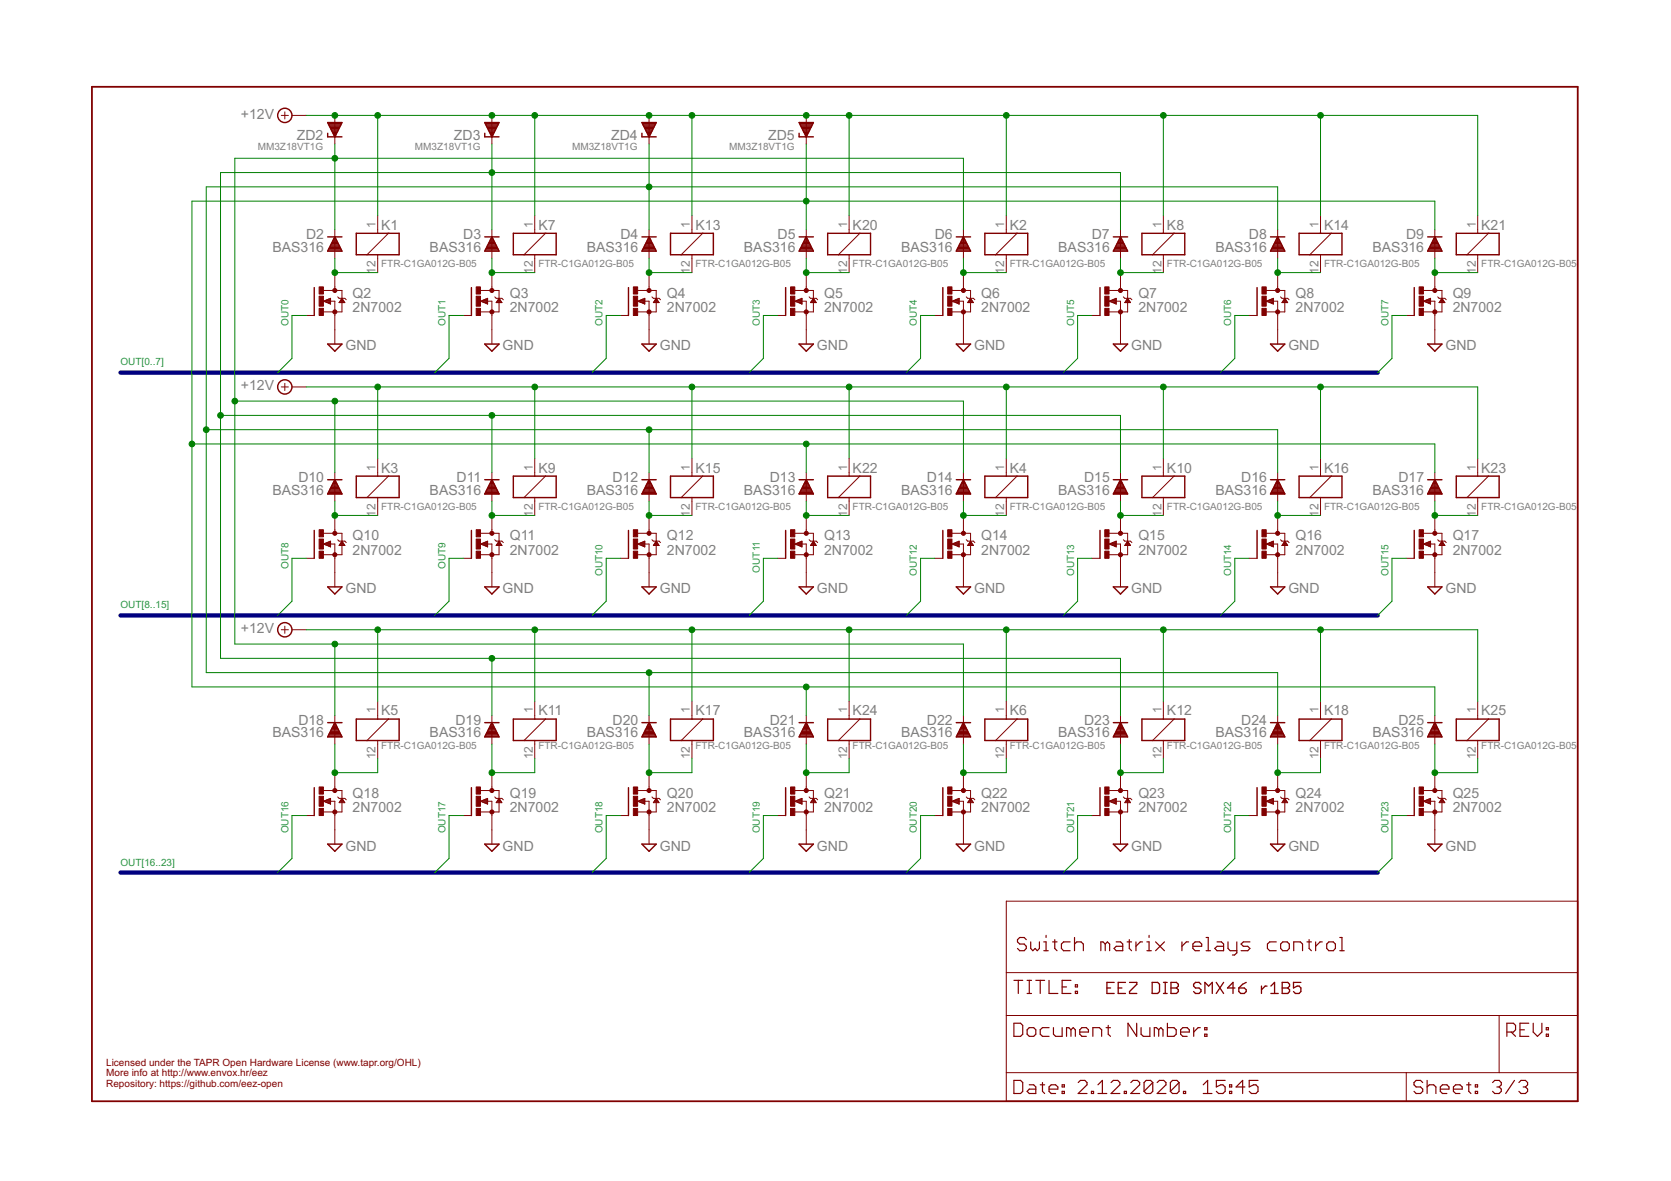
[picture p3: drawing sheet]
<svg xmlns="http://www.w3.org/2000/svg" width="297mm" height="210mm" viewBox="0 0 297 210" stroke-linecap="round" stroke-linejoin="round" font-family="sans-serif">
<defs><g id="words">
<g font-size="2.5" fill="#808080">
<text x="42.8" y="21.1">+12V</text>
<text x="52.8" y="24.8">ZD2</text>
<text x="80.7" y="24.8">ZD3</text>
<text x="108.6" y="24.8">ZD4</text>
<text x="136.6" y="24.8">ZD5</text>
<text x="67.8" y="40.8">K1</text>
<text x="95.7" y="40.8">K7</text>
<text x="123.6" y="40.8">K13</text>
<text x="151.6" y="40.8">K20</text>
<text x="179.5" y="40.8">K2</text>
<text x="207.4" y="40.8">K8</text>
<text x="235.4" y="40.8">K14</text>
<text x="263.3" y="40.8">K21</text>
<text x="48.4" y="44.7">BAS316</text>
<text x="54.4" y="42.5">D2</text>
<text x="76.4" y="44.7">BAS316</text>
<text x="82.3" y="42.5">D3</text>
<text x="104.3" y="44.7">BAS316</text>
<text x="110.3" y="42.5">D4</text>
<text x="132.2" y="44.7">BAS316</text>
<text x="138.2" y="42.5">D5</text>
<text x="160.2" y="44.7">BAS316</text>
<text x="166.2" y="42.5">D6</text>
<text x="188.1" y="44.7">BAS316</text>
<text x="194.1" y="42.5">D7</text>
<text x="216.1" y="44.7">BAS316</text>
<text x="222" y="42.5">D8</text>
<text x="244" y="44.7">BAS316</text>
<text x="250" y="42.5">D9</text>
<text x="62.7" y="52.9">Q2</text>
<text x="90.6" y="52.9">Q3</text>
<text x="118.6" y="52.9">Q4</text>
<text x="146.5" y="52.9">Q5</text>
<text x="174.4" y="52.9">Q6</text>
<text x="202.4" y="52.9">Q7</text>
<text x="230.3" y="52.9">Q8</text>
<text x="258.2" y="52.9">Q9</text>
<text x="62.7" y="55.4">2N7002</text>
<text x="90.6" y="55.4">2N7002</text>
<text x="118.6" y="55.4">2N7002</text>
<text x="146.5" y="55.4">2N7002</text>
<text x="174.4" y="55.4">2N7002</text>
<text x="202.4" y="55.4">2N7002</text>
<text x="230.3" y="55.4">2N7002</text>
<text x="258.2" y="55.4">2N7002</text>
<text x="61.4" y="62.3">GND</text>
<text x="89.4" y="62.3">GND</text>
<text x="117.3" y="62.3">GND</text>
<text x="145.2" y="62.3">GND</text>
<text x="173.2" y="62.3">GND</text>
<text x="201.1" y="62.3">GND</text>
<text x="229" y="62.3">GND</text>
<text x="257" y="62.3">GND</text>
<text x="42.8" y="69.4">+12V</text>
<text x="67.8" y="84">K3</text>
<text x="95.7" y="84">K9</text>
<text x="123.6" y="84">K15</text>
<text x="151.6" y="84">K22</text>
<text x="179.5" y="84">K4</text>
<text x="207.4" y="84">K10</text>
<text x="235.4" y="84">K16</text>
<text x="263.3" y="84">K23</text>
<text x="48.4" y="87.9">BAS316</text>
<text x="53" y="85.6">D10</text>
<text x="76.4" y="87.9">BAS316</text>
<text x="81.2" y="85.6">D11</text>
<text x="104.3" y="87.9">BAS316</text>
<text x="108.9" y="85.6">D12</text>
<text x="132.2" y="87.9">BAS316</text>
<text x="136.8" y="85.6">D13</text>
<text x="160.2" y="87.9">BAS316</text>
<text x="164.8" y="85.6">D14</text>
<text x="188.1" y="87.9">BAS316</text>
<text x="192.7" y="85.6">D15</text>
<text x="216.1" y="87.9">BAS316</text>
<text x="220.6" y="85.6">D16</text>
<text x="244" y="87.9">BAS316</text>
<text x="248.6" y="85.6">D17</text>
<text x="62.7" y="98.6">2N7002</text>
<text x="62.7" y="96.1">Q10</text>
<text x="90.6" y="98.6">2N7002</text>
<text x="90.6" y="96.1">Q11</text>
<text x="118.6" y="98.6">2N7002</text>
<text x="118.6" y="96.1">Q12</text>
<text x="146.5" y="98.6">2N7002</text>
<text x="146.5" y="96.1">Q13</text>
<text x="174.4" y="98.6">2N7002</text>
<text x="174.4" y="96.1">Q14</text>
<text x="202.4" y="98.6">2N7002</text>
<text x="202.4" y="96.1">Q15</text>
<text x="230.3" y="98.6">2N7002</text>
<text x="230.3" y="96.1">Q16</text>
<text x="258.2" y="98.6">2N7002</text>
<text x="258.2" y="96.1">Q17</text>
<text x="61.4" y="105.5">GND</text>
<text x="89.4" y="105.5">GND</text>
<text x="117.3" y="105.5">GND</text>
<text x="145.2" y="105.5">GND</text>
<text x="173.2" y="105.5">GND</text>
<text x="201.1" y="105.5">GND</text>
<text x="229" y="105.5">GND</text>
<text x="257" y="105.5">GND</text>
<text x="42.8" y="112.6">+12V</text>
<text x="48.4" y="131.1">BAS316</text>
<text x="53" y="128.8">D18</text>
<text x="67.8" y="127.2">K5</text>
<text x="76.4" y="131.1">BAS316</text>
<text x="81" y="128.8">D19</text>
<text x="95.7" y="127.2">K11</text>
<text x="104.3" y="131.1">BAS316</text>
<text x="108.9" y="128.8">D20</text>
<text x="123.6" y="127.2">K17</text>
<text x="132.2" y="131.1">BAS316</text>
<text x="136.8" y="128.8">D21</text>
<text x="151.6" y="127.2">K24</text>
<text x="160.2" y="131.1">BAS316</text>
<text x="164.8" y="128.8">D22</text>
<text x="179.5" y="127.2">K6</text>
<text x="188.1" y="131.1">BAS316</text>
<text x="192.7" y="128.8">D23</text>
<text x="207.4" y="127.2">K12</text>
<text x="216.1" y="131.1">BAS316</text>
<text x="220.6" y="128.8">D24</text>
<text x="235.4" y="127.2">K18</text>
<text x="244" y="131.1">BAS316</text>
<text x="248.6" y="128.8">D25</text>
<text x="263.3" y="127.2">K25</text>
<text x="62.7" y="141.8">Q18</text>
<text x="90.6" y="141.8">Q19</text>
<text x="118.6" y="141.8">Q20</text>
<text x="146.5" y="141.8">Q21</text>
<text x="174.4" y="141.8">Q22</text>
<text x="202.4" y="141.8">Q23</text>
<text x="230.3" y="141.8">Q24</text>
<text x="258.2" y="141.8">Q25</text>
<text x="62.7" y="144.3">2N7002</text>
<text x="90.6" y="144.3">2N7002</text>
<text x="118.6" y="144.3">2N7002</text>
<text x="146.5" y="144.3">2N7002</text>
<text x="174.4" y="144.3">2N7002</text>
<text x="202.4" y="144.3">2N7002</text>
<text x="230.3" y="144.3">2N7002</text>
<text x="258.2" y="144.3">2N7002</text>
<text x="61.4" y="151.2">GND</text>
<text x="89.4" y="151.2">GND</text>
<text x="117.3" y="151.2">GND</text>
<text x="145.2" y="151.2">GND</text>
<text x="173.2" y="151.2">GND</text>
<text x="201.1" y="151.2">GND</text>
<text x="229" y="151.2">GND</text>
<text x="257" y="151.2">GND</text>
</g>
<g font-size="2.1" fill="#808080">
<text x="66.8" y="40.5" transform="rotate(-90 66.8 40.5)">1</text>
<text x="94.7" y="40.5" transform="rotate(-90 94.7 40.5)">1</text>
<text x="122.6" y="40.5" transform="rotate(-90 122.6 40.5)">1</text>
<text x="150.6" y="40.5" transform="rotate(-90 150.6 40.5)">1</text>
<text x="178.5" y="40.5" transform="rotate(-90 178.5 40.5)">1</text>
<text x="206.5" y="40.5" transform="rotate(-90 206.5 40.5)">1</text>
<text x="234.4" y="40.5" transform="rotate(-90 234.4 40.5)">1</text>
<text x="262.3" y="40.5" transform="rotate(-90 262.3 40.5)">1</text>
<text x="66.8" y="48.6" transform="rotate(-90 66.8 48.6)">12</text>
<text x="94.7" y="48.6" transform="rotate(-90 94.7 48.6)">12</text>
<text x="122.6" y="48.6" transform="rotate(-90 122.6 48.6)">12</text>
<text x="150.6" y="48.6" transform="rotate(-90 150.6 48.6)">12</text>
<text x="178.5" y="48.6" transform="rotate(-90 178.5 48.6)">12</text>
<text x="206.5" y="48.6" transform="rotate(-90 206.5 48.6)">12</text>
<text x="234.4" y="48.6" transform="rotate(-90 234.4 48.6)">12</text>
<text x="262.3" y="48.6" transform="rotate(-90 262.3 48.6)">12</text>
<text x="66.8" y="83.6" transform="rotate(-90 66.8 83.6)">1</text>
<text x="94.7" y="83.6" transform="rotate(-90 94.7 83.6)">1</text>
<text x="122.6" y="83.6" transform="rotate(-90 122.6 83.6)">1</text>
<text x="150.6" y="83.6" transform="rotate(-90 150.6 83.6)">1</text>
<text x="178.5" y="83.6" transform="rotate(-90 178.5 83.6)">1</text>
<text x="206.5" y="83.6" transform="rotate(-90 206.5 83.6)">1</text>
<text x="234.4" y="83.6" transform="rotate(-90 234.4 83.6)">1</text>
<text x="262.3" y="83.6" transform="rotate(-90 262.3 83.6)">1</text>
<text x="66.8" y="91.8" transform="rotate(-90 66.8 91.8)">12</text>
<text x="94.7" y="91.8" transform="rotate(-90 94.7 91.8)">12</text>
<text x="122.6" y="91.8" transform="rotate(-90 122.6 91.8)">12</text>
<text x="150.6" y="91.8" transform="rotate(-90 150.6 91.8)">12</text>
<text x="178.5" y="91.8" transform="rotate(-90 178.5 91.8)">12</text>
<text x="206.5" y="91.8" transform="rotate(-90 206.5 91.8)">12</text>
<text x="234.4" y="91.8" transform="rotate(-90 234.4 91.8)">12</text>
<text x="262.3" y="91.8" transform="rotate(-90 262.3 91.8)">12</text>
<text x="66.8" y="126.8" transform="rotate(-90 66.8 126.8)">1</text>
<text x="94.7" y="126.8" transform="rotate(-90 94.7 126.8)">1</text>
<text x="122.6" y="126.8" transform="rotate(-90 122.6 126.8)">1</text>
<text x="150.6" y="126.8" transform="rotate(-90 150.6 126.8)">1</text>
<text x="178.5" y="126.8" transform="rotate(-90 178.5 126.8)">1</text>
<text x="206.5" y="126.8" transform="rotate(-90 206.5 126.8)">1</text>
<text x="234.4" y="126.8" transform="rotate(-90 234.4 126.8)">1</text>
<text x="262.3" y="126.8" transform="rotate(-90 262.3 126.8)">1</text>
<text x="66.8" y="135" transform="rotate(-90 66.8 135)">12</text>
<text x="94.7" y="135" transform="rotate(-90 94.7 135)">12</text>
<text x="122.6" y="135" transform="rotate(-90 122.6 135)">12</text>
<text x="150.6" y="135" transform="rotate(-90 150.6 135)">12</text>
<text x="178.5" y="135" transform="rotate(-90 178.5 135)">12</text>
<text x="206.5" y="135" transform="rotate(-90 206.5 135)">12</text>
<text x="234.4" y="135" transform="rotate(-90 234.4 135)">12</text>
<text x="262.3" y="135" transform="rotate(-90 262.3 135)">12</text>
</g>
<g font-size="1.8" fill="#808080">
<text x="45.8" y="26.6">MM3Z18VT1G</text>
<text x="73.8" y="26.6">MM3Z18VT1G</text>
<text x="101.7" y="26.6">MM3Z18VT1G</text>
<text x="129.6" y="26.6">MM3Z18VT1G</text>
<text x="67.8" y="47.4">FTR-C1GA012G-B05</text>
<text x="95.7" y="47.4">FTR-C1GA012G-B05</text>
<text x="123.6" y="47.4">FTR-C1GA012G-B05</text>
<text x="151.6" y="47.4">FTR-C1GA012G-B05</text>
<text x="179.5" y="47.4">FTR-C1GA012G-B05</text>
<text x="207.4" y="47.4">FTR-C1GA012G-B05</text>
<text x="235.4" y="47.4">FTR-C1GA012G-B05</text>
<text x="263.3" y="47.4">FTR-C1GA012G-B05</text>
<text x="67.8" y="90.6">FTR-C1GA012G-B05</text>
<text x="95.7" y="90.6">FTR-C1GA012G-B05</text>
<text x="123.6" y="90.6">FTR-C1GA012G-B05</text>
<text x="151.6" y="90.6">FTR-C1GA012G-B05</text>
<text x="179.5" y="90.6">FTR-C1GA012G-B05</text>
<text x="207.4" y="90.6">FTR-C1GA012G-B05</text>
<text x="235.4" y="90.6">FTR-C1GA012G-B05</text>
<text x="263.3" y="90.6">FTR-C1GA012G-B05</text>
<text x="67.8" y="133.1">FTR-C1GA012G-B05</text>
<text x="95.7" y="133.1">FTR-C1GA012G-B05</text>
<text x="123.6" y="133.1">FTR-C1GA012G-B05</text>
<text x="151.6" y="133.1">FTR-C1GA012G-B05</text>
<text x="179.5" y="133.1">FTR-C1GA012G-B05</text>
<text x="207.4" y="133.1">FTR-C1GA012G-B05</text>
<text x="235.4" y="133.1">FTR-C1GA012G-B05</text>
<text x="263.3" y="133.1">FTR-C1GA012G-B05</text>
</g>
<g font-size="1.8" fill="#008080">
<text x="51.3" y="58" transform="rotate(-90 51.3 58)">OUT0</text>
<text x="79.2" y="58" transform="rotate(-90 79.2 58)">OUT1</text>
<text x="107.1" y="58" transform="rotate(-90 107.1 58)">OUT2</text>
<text x="135.1" y="58" transform="rotate(-90 135.1 58)">OUT3</text>
<text x="163" y="58" transform="rotate(-90 163 58)">OUT4</text>
<text x="190.9" y="58" transform="rotate(-90 190.9 58)">OUT5</text>
<text x="218.9" y="58" transform="rotate(-90 218.9 58)">OUT6</text>
<text x="246.8" y="58" transform="rotate(-90 246.8 58)">OUT7</text>
<text x="21.4" y="65">OUT[0..7]</text>
<text x="51.3" y="101.1" transform="rotate(-90 51.3 101.1)">OUT8</text>
<text x="79.2" y="101.1" transform="rotate(-90 79.2 101.1)">OUT9</text>
<text x="135.1" y="101.8" transform="rotate(-90 135.1 101.8)">OUT11</text>
<text x="107.1" y="102.4" transform="rotate(-90 107.1 102.4)">OUT10</text>
<text x="163" y="102.4" transform="rotate(-90 163 102.4)">OUT12</text>
<text x="190.9" y="102.4" transform="rotate(-90 190.9 102.4)">OUT13</text>
<text x="218.9" y="102.4" transform="rotate(-90 218.9 102.4)">OUT14</text>
<text x="246.8" y="102.4" transform="rotate(-90 246.8 102.4)">OUT15</text>
<text x="21.4" y="108.1">OUT[8..15]</text>
<text x="51.3" y="148.1" transform="rotate(-90 51.3 148.1)">OUT16</text>
<text x="79.2" y="148.1" transform="rotate(-90 79.2 148.1)">OUT17</text>
<text x="107.1" y="148.1" transform="rotate(-90 107.1 148.1)">OUT18</text>
<text x="135.1" y="148.1" transform="rotate(-90 135.1 148.1)">OUT19</text>
<text x="163" y="148.1" transform="rotate(-90 163 148.1)">OUT20</text>
<text x="190.9" y="148.1" transform="rotate(-90 190.9 148.1)">OUT21</text>
<text x="218.9" y="148.1" transform="rotate(-90 218.9 148.1)">OUT22</text>
<text x="246.8" y="148.1" transform="rotate(-90 246.8 148.1)">OUT23</text>
<text x="21.4" y="153.8">OUT[16..23]</text>
</g>
<g font-size="1.8" fill="#800000">
<text x="18.9" y="189.4">Licensed under the TAPR Open Hardware License (www.tapr.org/OHL)</text>
<text x="18.9" y="191.3">More info at http://www.envox.hr/eez</text>
<text x="18.9" y="193.2">Repository: https://github.com/eez-open</text>
</g>
</g></defs>
<g fill="none" stroke="#800000" stroke-width=".21">
<path d="M180.2 174.2h1.6M181 174.2v2.4M182.4 167l-.3-.4h-.8l-.4 .4v.4l.4 .4h.8l.3 .4v.4l-.3 .4h-.8l-.4-.4M182.6 174.2h.8M182.6 176.6h.8M183 174.2v2.4M183.2 167.4v1.2l.4 .4 .4-.4 .4 .4 .4-.4v-1.2M184.1 174.2h1.6M184.9 174.2v2.4M185.5 169h.8M185.5 167.4h.4v1.6M185.9 166.2v.4"/>
<path d="M186.5 174.2v2.4h1.5M187.1 167.4h.8M187.5 167v1.6l.4 .4M188.8 175.4h.8M190.2 167.4h-1.1l-.4 .4v.8l.4 .4h1.1M190.4 174.2h-1.6v2.4h1.6M191 167.8l.4-.4h.8l.4 .4v1.2M191 166.6v2.4M191.2 176.2h.3v.4h-.3zM191.2 175h.3v.4h-.3zM196.5 167.8l-.4-.4h-.4v1.6M196.5 167.8v1.2"/>
<path d="M196.5 167.8l.3-.4 .5 .4v1.2M198.4 167.4h.8l.4 .4v1.2h-1.2l-.4-.4 .4-.4h1.2M200.4 167.4h.7M200.7 167v1.6l.4 .4M201.9 167.4v1.6M203.1 167.4h-.4l-.8 .8M203.9 169h.8M203.9 167.4h.4v1.6M204.3 166.2v.4M205.4 167.4l1.6 1.6M207 167.4l-1.6 1.6M210.1 167.4v1.6"/>
<path d="M211.3 167.4h-.4l-.8 .8M212 168.2h1.6v-.4l-.4-.4h-.8l-.4 .4v.8l.4 .4h.8M214.4 166.6h.4v2.4M214.4 169h.8M216.3 167.4h.8l.4 .4v1.2h-1.2l-.4-.4 .4-.4h1.2M218.3 167.4v1.2l.4 .4h1.2M219.9 167.4v2l-.4 .3h-.4M222.2 167.4h-1.2l-.4 .4 .4 .4h.8l.4 .4-.4 .4h-1.2M226.9 167.4h-1.2l-.4 .4v.8l.4 .4h1.2M228 167.4h.8l.4 .4v.8l-.4 .4h-.8l-.4-.4v-.8zM230 169v-1.6h1.2l.3 .4v1.2M232.3 167.4h.8"/>
<path d="M232.7 167v1.6l.4 .4M233.9 167.4v1.6M235.1 167.4h-.4l-.8 .8M235.8 167.8l.4-.4h.8l.4 .4v.8l-.4 .4h-.8l-.4-.4zM238.2 166.6h.3v2.4M238.2 169h.8M180.2 181.9h1.2l.4 .3v1.6l-.4 .4h-1.2zM180.2 192h1.2l.4 .4v1.6l-.4 .4h-1.2zM182.6 183l.4-.4h.7l.4 .4v.8l-.4 .4h-.7l-.4-.4zM183 192.8h.7l.4 .4v1.2h-1.1l-.4-.4 .4-.4h1.1M184.9 192.8h.8M185.3 192.4v1.6l.4 .4"/>
<path d="M186.5 193.6h1.5v-.4l-.4-.4h-.7l-.4 .4v.8l.4 .4h.7M186.5 182.6h-1.2l-.4 .4v.8l.4 .4h1.2M187.3 182.6v1.2l.3 .4h1.2v-1.6M188.8 194h.4v.4h-.4zM188.8 192.8h.4v.4h-.4zM190.4 183l-.4-.4h-.4v1.6M190.4 183l.4-.4 .4 .4v1.2M190.4 183v1.2M191.7 192.4l.4-.4h.7l.4 .4v.4l-1.5 1.6h1.5M191.9 183.4h1.6v-.4l-.4-.4h-.8l-.4 .4v.8l.4 .4h.8M194 194h.4v.4h-.4zM194.3 184.2v-1.6h1.1l.4 .4v1.2"/>
<path d="M195.2 194.4h1.5M195.2 192.8l.8-.8v2.4M196.6 182.6h.8M197 182.2v1.6l.4 .4M197.5 192.4l.4-.4h.8l.4 .4v.4l-1.6 1.6h1.6M199.9 194h.3v.4h-.3zM201 192.4l.4-.4h.8l.4 .4v.4l-1.6 1.6h1.6M202.1 181.9v2.3l-1.6-2.3v2.3M202.8 182.6v1.2l.4 .4h1.2v-1.6M204.9 192.4v1.6l-.4 .4h-.7l-.4-.4M204.9 192.4l-.4-.4h-.7l-.4 .4v1.6M204.9 192.4l-1.5 1.6"/>
<path d="M205.7 192.4l.4-.4h.8l.4 .4v.4l-1.6 1.6h1.6M206 183l-.4-.4h-.4v1.6M206 183v1.2M206 183l.4-.4 .3 .4v1.2M207.5 181.9v2.3h1.2l.4-.4v-.8l-.4-.4h-1.2M209.6 192.4v1.6l-.4 .4h-.8l-.4-.4M209.6 192.4l-.4-.4h-.8l-.4 .4v1.6M209.6 192.4l-1.6 1.6M209.9 183.4h1.5v-.4l-.4-.4h-.8l-.3 .4v.8l.3 .4h.8M210.4 194h.4v.4h-.4zM212.2 182.6v1.6M213.4 182.6h-.4l-.8 .8"/>
<path d="M213.9 194.4h1.5M213.9 192.8l.8-.8v2.4M214.1 183.8h.4v.4h-.4zM214.1 182.6h.4v.4h-.4zM217.8 192h-1.6v1.2l.8-.4h.4l.4 .4v.8l-.4 .4h-.8l-.4-.4M218.6 194h.3v.4h-.3zM218.6 192.8h.3v.4h-.3zM221.3 193.2h-1.6l1.2-1.2v2.4M223.6 192h-1.5v1.2l.7-.4h.4l.4 .4v.8l-.4 .4h-.7l-.4-.4M252.9 192.4l-.4-.4h-.8l-.3 .4v.4l.3 .4h.8l.4 .4v.4l-.4 .4h-.8l-.3-.4M253.7 193.2l.4-.4h.7l.4 .4v1.2M253.7 192v2.4"/>
<path d="M256 193.6h1.6v-.4l-.4-.4h-.8l-.4 .4v.8l.4 .4h.8M258.4 193.6h1.5v-.4l-.4-.4h-.7l-.4 .4v.8l.4 .4h.7M260.7 192.8h.8M261.1 192.4v1.6l.4 .4M262.3 194h.4v.4h-.4zM262.3 192.8h.4v.4h-.4zM265.3 192.4l.4-.4h.8l.4 .4v.4l-.4 .4M266.1 193.2h.4M266.5 193.2l.4 .4v.4l-.4 .4h-.8l-.4-.4M267.9 183.4h1.1l.4-.4v-.8l-.4-.3h-1.1v2.3M268.6 183.4l.8 .8M269.2 192l-1.5 2.4"/>
<path d="M270 192.4l.4-.4h.8l.3 .4v.4l-.3 .4M270.2 183h.8M270.8 193.2h.4M271.2 193.2l.3 .4v.4l-.3 .4h-.8l-.4-.4M271.8 181.9h-1.6v2.3h1.6M272.5 181.9v1.5l.8 .8 .8-.8v-1.5M274.9 183.8h.4v.4h-.4zM274.9 182.6h.4v.4h-.4z"/>
</g>
<g fill="none" stroke="#800000" stroke-width=".25">
<path d="M58.3 23.7v.6h2.5M58.3 21.8h2.5l-1.3 2.5zM58.3 22h2.4M58.4 22.2h2.2M58.6 22.4h1.9M58.7 22.6h1.6M58.8 22.9h1.4M58.9 23.1h1.2M59 23.3h1M59.1 23.5h.8M59.2 23.7h.6M59.3 24h.4"/>
<path d="M59.5 24.2h.1M86.2 23.7v.6h2.5M86.2 21.8h2.5l-1.3 2.5zM86.3 22h2.3M86.4 22.2h2.1M86.5 22.4h1.9M86.6 22.6h1.7M86.7 22.9h1.5M86.8 23.1h1.3M87 23.3h.9M87.1 23.5h.7M87.2 23.7h.5"/>
<path d="M87.3 24h.3M87.4 24.2h.1M114.1 23.7v.6h2.5M114.1 21.8h2.5l-1.2 2.5zM114.2 22h2.4M114.3 22.2h2.1M114.4 22.4h1.9M114.6 22.6h1.6M114.7 22.9h1.4M114.8 23.1h1.2M114.9 23.3h1M115 23.5h.8"/>
<path d="M115.1 23.7h.6M115.2 24h.3M115.3 24.2h.1M142 23.7v.6h2.6M142 21.8h2.6l-1.3 2.5zM142.2 22h2.3M142.3 22.2h2.1M142.4 22.4h1.9M142.5 22.6h1.7M142.6 22.9h1.4M142.7 23.1h1.2M142.8 23.3h1"/>
<path d="M142.9 23.5h.8M143 23.7h.6M143.2 24h.3M143.3 24.2h.1M55.9 51.1v5M58.3 42.1h2.5M58.4 44.4h2.3M58.5 44.2h2.1M58.6 44h1.9M58.7 43.8h1.6M58.8 43.5h1.4M58.9 43.3h1.2"/>
<path d="M59 43.1h1M59.1 42.9h.8M59.2 42.7h.6M59.4 42.4h.3M59.5 42.2h.1M59.5 42.1l1.3 2.5h-2.5zM63.3 41.5h7.7v3.8h-7.7zM83.8 51.1v5M86.2 42.1h2.5M86.3 44.4h2.3M86.4 44.2h2.1M86.5 44h1.9"/>
<path d="M86.6 43.8h1.7M86.7 43.5h1.5M86.8 43.3h1.3M87 43.1h.9M87.1 42.9h.7M87.2 42.7h.5M87.3 42.4h.3M87.4 42.2h.1M87.4 42.1l1.3 2.5h-2.5zM91.2 41.5h7.7v3.8h-7.7zM111.7 51.1v5M114.1 42.1h2.5"/>
<path d="M114.2 44.4h2.3M114.3 44.2h2.1M114.4 44h1.9M114.6 43.8h1.6M114.7 43.5h1.4M114.8 43.3h1.2M114.9 43.1h1M115 42.9h.8M115.1 42.7h.6M115.2 42.4h.3M115.3 42.2h.1M115.4 42.1l1.2 2.5h-2.5z"/>
<path d="M119.2 41.5h7.6v3.8h-7.6zM139.7 51.1v5M142 42.1h2.6M142.2 44.4h2.3M142.3 44.2h2.1M142.4 44h1.9M142.5 43.8h1.6M142.6 43.5h1.4M142.7 43.3h1.2M142.8 43.1h1M142.9 42.9h.8M143 42.7h.6"/>
<path d="M143.2 42.4h.3M143.3 42.2h.1M143.3 42.1l1.3 2.5h-2.6zM147.1 41.5h7.6v3.8h-7.6zM167.6 51.1v5M170 42.1h2.5M170.1 44.4h2.3M170.2 44.2h2.1M170.3 44h1.9M170.4 43.8h1.7M170.5 43.5h1.5M170.6 43.3h1.3"/>
<path d="M170.8 43.1h.9M170.9 42.9h.7M171 42.7h.5M171.1 42.4h.3M171.2 42.2h.1M171.3 42.1l1.2 2.5h-2.5zM175.1 41.5h7.6v3.8h-7.6zM195.5 51.1v5M197.9 42.1h2.5M198 44.4h2.3M198.1 44.2h2.1M198.2 44h1.9"/>
<path d="M198.4 43.8h1.6M198.5 43.5h1.4M198.6 43.3h1.2M198.7 43.1h1M198.8 42.9h.8M198.9 42.7h.6M199 42.4h.3M199.1 42.2h.1M199.2 42.1l1.2 2.5h-2.5zM203 41.5h7.6v3.8h-7.6zM223.5 51.1v5M225.8 42.1h2.6"/>
<path d="M226 44.4h2.3M226.1 44.2h2.1M226.2 44h1.9M226.3 43.8h1.6M226.4 43.5h1.4M226.5 43.3h1.2M226.6 43.1h1M226.7 42.9h.8M226.8 42.7h.6M227 42.4h.3M227.1 42.2h.1M227.1 42.1l1.3 2.5h-2.6z"/>
<path d="M230.9 41.5h7.6v3.8h-7.6zM251.4 51.1v5M253.8 42.1h2.5M253.9 44.4h2.3M254 44.2h2.1M254.1 44h1.9M254.2 43.8h1.7M254.3 43.5h1.5M254.4 43.3h1.3M254.6 43.1h.9M254.7 42.9h.7M254.8 42.7h.5"/>
<path d="M254.9 42.4h.3M255 42.2h.1M255.1 42.1l1.2 2.5h-2.5zM258.9 41.5h7.6v3.8h-7.6zM58.3 61.2h2.5l-1.3 1.2zM86.2 61.2h2.5l-1.3 1.2zM114.1 61.2h2.5l-1.2 1.2zM142 61.2h2.6l-1.3 1.2zM170 61.2h2.5l-1.2 1.2zM197.9 61.2h2.5l-1.2 1.2zM225.8 61.2h2.6l-1.3 1.2zM253.8 61.2h2.5l-1.2 1.2z"/>
<path d="M55.9 94.3v4.9M58.3 85.3h2.5M58.3 87.7h2.4M58.4 87.5h2.2M58.5 87.3h2M58.6 87.1h1.8M58.7 86.8h1.6M58.8 86.6h1.4M58.9 86.4h1.2M59.1 86.2h.9M59.2 86h.7M59.3 85.7h.5"/>
<path d="M59.4 85.5h.2M59.5 85.3l1.3 2.5h-2.5zM63.3 84.6h7.7v3.8h-7.7zM83.8 94.3v4.9M86.2 85.3h2.5M86.2 87.7h2.5M86.3 87.5h2.3M86.4 87.3h2.1M86.6 87.1h1.7M86.7 86.8h1.5M86.8 86.6h1.3M86.9 86.4h1.1"/>
<path d="M87 86.2h.9M87.1 86h.7M87.2 85.7h.5M87.3 85.5h.3M87.4 85.3l1.3 2.5h-2.5zM91.2 84.6h7.7v3.8h-7.7zM111.7 94.3v4.9M114.1 85.3h2.5M114.2 87.7h2.4M114.3 87.5h2.2M114.4 87.3h2M114.5 87.1h1.8"/>
<path d="M114.6 86.8h1.6M114.7 86.6h1.4M114.8 86.4h1.2M114.9 86.2h.9M115 86h.7M115.1 85.7h.5M115.3 85.5h.2M115.4 85.3l1.2 2.5h-2.5zM119.2 84.6h7.6v3.8h-7.6zM139.7 94.3v4.9M142 85.3h2.6M142.1 87.7h2.4"/>
<path d="M142.2 87.5h2.2M142.3 87.3h2M142.4 87.1h1.8M142.5 86.8h1.6M142.6 86.6h1.4M142.7 86.4h1.2M142.9 86.2h.9M143 86h.7M143.1 85.7h.5M143.2 85.5h.2M143.3 85.3l1.3 2.5h-2.6zM147.1 84.6h7.6v3.8h-7.6z"/>
<path d="M167.6 94.3v4.9M170 85.3h2.5M170 87.7h2.5M170.1 87.5h2.3M170.2 87.3h2.1M170.3 87.1h1.8M170.5 86.8h1.5M170.6 86.6h1.3M170.7 86.4h1.1M170.8 86.2h.9M170.9 86h.7M171 85.7h.5"/>
<path d="M171.1 85.5h.3M171.3 85.3l1.2 2.5h-2.5zM175.1 84.6h7.6v3.8h-7.6zM195.5 94.3v4.9M197.9 85.3h2.5M198 87.7h2.4M198.1 87.5h2.2M198.2 87.3h2M198.3 87.1h1.8M198.4 86.8h1.6M198.5 86.6h1.4M198.6 86.4h1.1"/>
<path d="M198.7 86.2h.9M198.8 86h.7M198.9 85.7h.5M199.1 85.5h.2M199.2 85.3l1.2 2.5h-2.5zM203 84.6h7.6v3.8h-7.6zM223.5 94.3v4.9M225.8 85.3h2.6M225.9 87.7h2.5M226 87.5h2.2M226.1 87.3h2M226.2 87.1h1.8"/>
<path d="M226.3 86.8h1.6M226.4 86.6h1.4M226.5 86.4h1.2M226.7 86.2h.9M226.8 86h.7M226.9 85.7h.5M227 85.5h.2M227.1 85.3l1.3 2.5h-2.6zM230.9 84.6h7.6v3.8h-7.6zM251.4 94.3v4.9M253.8 85.3h2.5M253.8 87.7h2.5"/>
<path d="M253.9 87.5h2.3M254 87.3h2.1M254.1 87.1h1.9M254.3 86.8h1.5M254.4 86.6h1.3M254.5 86.4h1.1M254.6 86.2h.9M254.7 86h.7M254.8 85.7h.5M254.9 85.5h.3M255.1 85.3l1.2 2.5h-2.5zM258.9 84.6h7.6v3.8h-7.6z"/>
<path d="M58.3 104.3h2.5l-1.3 1.3zM86.2 104.3h2.5l-1.3 1.3zM114.1 104.3h2.5l-1.2 1.3zM142 104.3h2.6l-1.3 1.3zM170 104.3h2.5l-1.2 1.3zM197.9 104.3h2.5l-1.2 1.3zM225.8 104.3h2.6l-1.3 1.3zM253.8 104.3h2.5l-1.2 1.3zM55.9 140v4.9M58.3 128.4h2.5M58.3 130.9h2.4M58.4 130.6h2.2"/>
<path d="M58.5 130.4h2M58.6 130.2h1.8M58.8 130h1.5M58.9 129.7h1.3M59 129.5h1M59.1 129.3h.8M59.2 129.1h.6M59.3 128.8h.4M59.4 128.6h.2M59.5 128.4l1.3 2.6h-2.5zM63.3 127.8h7.7v3.8h-7.7zM83.8 140v4.9"/>
<path d="M86.2 128.4h2.5M86.2 130.9h2.4M86.4 130.6h2.1M86.5 130.4h1.9M86.6 130.2h1.7M86.7 130h1.5M86.8 129.7h1.3M86.9 129.5h1.1M87 129.3h.9M87.1 129.1h.7M87.2 128.8h.5M87.4 128.6h.1"/>
<path d="M87.4 128.4l1.3 2.6h-2.5zM91.2 127.8h7.7v3.8h-7.7zM111.7 140v4.9M114.1 128.4h2.5M114.2 130.9h2.4M114.3 130.6h2.2M114.4 130.4h2M114.5 130.2h1.7M114.6 130h1.5M114.7 129.7h1.3M114.9 129.5h1M115 129.3h.8"/>
<path d="M115.1 129.1h.6M115.2 128.8h.4M115.3 128.6h.2M115.4 128.4l1.2 2.6h-2.5zM119.2 127.8h7.6v3.8h-7.6zM139.7 140v4.9M142 128.4h2.6M142.1 130.9h2.4M142.2 130.6h2.2M142.3 130.4h2M142.5 130.2h1.7M142.6 130h1.5"/>
<path d="M142.7 129.7h1.3M142.8 129.5h1M142.9 129.3h.8M143 129.1h.6M143.1 128.8h.4M143.2 128.6h.2M143.3 128.4l1.3 2.6h-2.6zM147.1 127.8h7.6v3.8h-7.6zM167.6 140v4.9M170 128.4h2.5M170.1 130.9h2.4M170.2 130.6h2.1"/>
<path d="M170.3 130.4h1.9M170.4 130.2h1.7M170.5 130h1.5M170.6 129.7h1.3M170.7 129.5h1.1M170.8 129.3h.9M170.9 129.1h.7M171 128.8h.4M171.2 128.6h.1M171.3 128.4l1.2 2.6h-2.5zM175.1 127.8h7.6v3.8h-7.6zM195.5 140v4.9"/>
<path d="M197.9 128.4h2.5M198 130.9h2.4M198.1 130.6h2.2M198.2 130.4h2M198.3 130.2h1.8M198.4 130h1.5M198.5 129.7h1.3M198.6 129.5h1.1M198.8 129.3h.8M198.9 129.1h.6M199 128.8h.4M199.1 128.6h.2"/>
<path d="M199.2 128.4l1.2 2.6h-2.5zM203 127.8h7.6v3.8h-7.6zM223.5 140v4.9M225.8 128.4h2.6M225.9 130.9h2.4M226 130.6h2.2M226.1 130.4h2M226.3 130.2h1.7M226.4 130h1.5M226.5 129.7h1.3M226.6 129.5h1.1M226.7 129.3h.8"/>
<path d="M226.8 129.1h.6M226.9 128.8h.4M227 128.6h.2M227.1 128.4l1.3 2.6h-2.6zM230.9 127.8h7.6v3.8h-7.6zM251.4 140v4.9M253.8 128.4h2.5M253.9 130.9h2.4M254 130.6h2.2M254.1 130.4h1.9M254.2 130.2h1.7M254.3 130h1.5"/>
<path d="M254.4 129.7h1.3M254.5 129.5h1.1M254.6 129.3h.9M254.7 129.1h.7M254.8 128.8h.5M255 128.6h.1M255.1 128.4l1.2 2.6h-2.5zM258.9 127.8h7.6v3.8h-7.6zM58.3 150h2.5l-1.3 1.3zM86.2 150h2.5l-1.3 1.3zM114.1 150h2.5l-1.2 1.3zM142 150h2.6l-1.3 1.3z"/>
<path d="M170 150h2.5l-1.2 1.3zM197.9 150h2.5l-1.2 1.3zM225.8 150h2.6l-1.3 1.3zM253.8 150h2.5l-1.2 1.3z"/>
<circle cx="50.6" cy="20.5" r="1.27"/>
<circle cx="50.6" cy="68.8" r="1.27"/>
<circle cx="50.6" cy="111.9" r="1.27"/>
</g>
<g fill="none" stroke="#800000" stroke-width=".18">
<path d="M50.6 19.9v1.2M50 20.5h1.3M51.9 20.5h2.5M59.5 20.5v5.1M67.1 38.3v3.2M87.4 20.5v5.1M95.1 38.3v3.2M115.4 20.5v5.1M123 38.3v3.2M143.3 20.5v5.1M150.9 38.3v3.2M178.9 38.3v3.2"/>
<path d="M206.8 38.3v3.2M234.7 38.3v3.2M262.7 38.3v3.2M54.4 56.1h1.5M57.5 53.5h2v7.7M57.5 53.5l1.3 .5M57.5 53.5l1.3-.5v1M57.5 51.6h3.3v3.8h-3.3M57.8 53.6h1M57.8 53.4h1M58.1 53.8h.7M58.1 53.3h.7"/>
<path d="M58.4 53.2h.4M58.4 53.9h.4M58.7 54h.1M58.7 53h.1M59.5 40.8v5.1M59.5 48.5v3.1M60 52.8l.3 .2h1l.3 .3M60.4 53.6h.8M60.5 53.5h.6M60.5 53.4h.5M60.6 53.3h.4M60.7 53.2h.2"/>
<path d="M60.8 53h.1M60.8 53l.5 .8h-1zM67.1 45.3v3.2M69 41.5l-3.8 3.8M82.4 56.1h1.4M85.4 53.5l1.3 .5M85.4 53.5l1.3-.5v1M85.4 53.5h2v7.7M85.4 51.6h3.3v3.8h-3.3M85.7 53.6h1M85.7 53.4h1M86 53.8h.7"/>
<path d="M86 53.3h.7M86.3 53.9h.4M86.3 53.2h.4M86.6 53h.1M86.6 54h.1M87.4 40.8v5.1M87.4 48.5v3.1M87.9 52.8l.3 .2h1l.3 .3M88.3 53.6h.8M88.4 53.5h.6M88.5 53.4h.5M88.5 53.3h.4"/>
<path d="M88.6 53.2h.2M88.7 53l.5 .8h-1zM88.7 53h.1M95.1 45.3v3.2M97 41.5l-3.8 3.8M110.3 56.1h1.4M113.3 53.5h2.1v7.7M113.3 53.5l1.3 .5M113.3 53.5l1.3-.5v1M113.4 51.6h3.2v3.8h-3.3M113.6 53.4h1M113.7 53.6h.9"/>
<path d="M114 53.8h.6M114 53.3h.6M114.3 53.9h.3M114.3 53.2h.3M114.6 54h.1M114.6 53h.1M115.4 40.8v5.1M115.4 48.5v3.1M115.9 52.8l.2 .2h1.1l.2 .3M116.2 53.6h.9M116.3 53.5h.7M116.4 53.4h.5"/>
<path d="M116.5 53.3h.3M116.5 53.2h.3M116.6 53h.1M116.6 53l.6 .8h-1.1zM123 45.3v3.2M124.9 41.5l-3.8 3.8M138.2 56.1h1.5M141.3 53.5h2v7.7M141.3 53.5l1.3 .5M141.3 53.5l1.3-.5v1M141.3 51.6h3.3v3.8h-3.3M141.6 53.6h1"/>
<path d="M141.6 53.4h1M141.9 53.3h.7M141.9 53.8h.7M142.2 53.9h.4M142.2 53.2h.4M142.5 54h.1M142.5 53h.1M143.3 40.8v5.1M143.3 48.5v3.1M143.8 52.8l.3 .2h1l.3 .3M144.2 53.6h.8M144.3 53.5h.6"/>
<path d="M144.3 53.4h.5M144.4 53.3h.4M144.5 53.2h.2M144.6 53h.1M144.6 53l.5 .8h-1zM150.9 45.3v3.2M152.8 41.5l-3.8 3.8M166.2 56.1h1.4M169.2 53.5h2.1v7.7M169.2 53.5l1.3 .5M169.2 53.5l1.3-.5v1M169.2 51.6h3.3v3.8h-3.3"/>
<path d="M169.5 53.6h1M169.5 53.4h1M169.8 53.8h.7M169.8 53.3h.7M170.1 53.2h.4M170.1 53.9h.4M170.4 54h.1M170.4 53h.1M171.3 40.8v5.1M171.3 48.5v3.1M171.8 52.8l.2 .2h1l.3 .3M172.1 53.6h.8"/>
<path d="M172.2 53.5h.7M172.3 53.4h.5M172.3 53.3h.4M172.4 53.2h.2M172.5 53h.1M172.5 53l.5 .8h-1zM178.9 45.3v3.2M180.8 41.5l-3.8 3.8M194.1 56.1h1.4M197.1 53.5l1.3-.5v1zM197.2 53.5h2v7.7M197.2 51.6h3.2v3.8h-3.3"/>
<path d="M197.5 53.6h.9M197.5 53.4h.9M197.8 53.8h.6M197.8 53.3h.6M198.1 53.9h.3M198.1 53.2h.3M198.4 53h.1M198.4 54h.1M199.2 40.8v5.1M199.2 48.5v3.1M199.7 52.8l.2 .2h1.1l.2 .3M200 53.6h.9"/>
<path d="M200.1 53.5h.7M200.2 53.4h.5M200.3 53.3h.3M200.4 53.2h.2M200.4 53l.6 .8h-1.1zM200.4 53h.1M206.8 45.3v3.2M208.7 41.5l-3.8 3.8M222 56.1h1.5M225.1 53.5h2v7.7M225.1 53.5l1.3 .5M225.1 53.5l1.3-.5v1"/>
<path d="M225.1 51.6h3.3v3.8h-3.3M225.4 53.4h1M225.4 53.6h1M225.7 53.8h.7M225.7 53.3h.7M226 53.9h.4M226 53.2h.4M226.3 54h.1M226.3 53h.1M227.1 40.8v5.1M227.1 48.5v3.1M227.6 52.8l.3 .2h1l.3 .3"/>
<path d="M228 53.6h.8M228 53.5h.7M228.1 53.4h.5M228.2 53.3h.4M228.3 53.2h.2M228.4 53h.1M228.4 53l.5 .8h-1zM234.7 45.3v3.2M236.6 41.5l-3.8 3.8M250 56.1h1.4M253 53.5h2.1v7.7M253 53.5l1.3 .5"/>
<path d="M253 53.5l1.3-.5v1M253 51.6h3.3v3.8h-3.3M253.3 53.6h1M253.3 53.4h1M253.6 53.3h.7M253.6 53.8h.7M253.9 53.9h.4M253.9 53.2h.4M254.2 54h.1M254.2 53h.1M255.1 40.8v5.1M255.1 48.5v3.1"/>
<path d="M255.6 52.8l.2 .2h1l.3 .3M255.9 53.6h.9M256 53.5h.7M256.1 53.4h.5M256.1 53.3h.4M256.2 53.2h.2M256.3 53h.1M256.3 53l.5 .8h-1zM262.7 45.3v3.2M264.6 41.5l-3.8 3.8M50 68.8h1.3M50.6 68.1v1.3"/>
<path d="M51.9 68.8h2.5M54.4 99.2h1.5M57.5 96.7l1.3-.5v1M57.5 96.7l1.3 .5M57.5 96.7h2v7.6M57.5 94.8h3.3v3.8h-3.3M57.8 96.6h1M57.8 96.8h1M58.1 96.5h.7M58.1 96.9h.7M58.4 96.4h.4M58.4 97.1h.4"/>
<path d="M58.7 96.2h.1M58.7 97.2h.1M59.5 84v5.1M59.5 91.6v3.2M60 95.9l.3 .3h1l.3 .2M60.3 96.8h.9M60.4 96.7h.7M60.5 96.6h.5M60.6 96.5h.4M60.7 96.4h.2M60.7 96.2h.1M60.8 96.2l.5 .7h-1z"/>
<path d="M67.1 81.4v3.2M67.1 88.4v3.2M69 84.6l-3.8 3.8M82.4 99.2h1.4M85.4 96.7l1.3-.5v1zM85.4 96.7h2v7.6M85.4 94.8h3.3v3.8h-3.3M85.7 96.6h1M85.7 96.8h1M86 96.5h.7M86 96.9h.7M86.3 96.4h.4"/>
<path d="M86.3 97.1h.4M86.6 96.2h.1M86.7 97.2h.1M87.4 84v5.1M87.4 91.6v3.2M87.9 95.9l.3 .3h1l.3 .2M88.3 96.8h.9M88.4 96.7h.7M88.5 96.6h.5M88.5 96.5h.4M88.6 96.4h.2M88.7 96.2h.1"/>
<path d="M88.7 96.2l.5 .7h-1zM95.1 81.4v3.2M95.1 88.4v3.2M97 84.6l-3.8 3.8M110.3 99.2h1.4M113.3 96.7l1.3-.5v1zM113.4 94.8h3.2v3.8h-3.3M113.4 96.7h2v7.6M113.6 96.6h1M113.7 96.8h.9M113.9 96.5h.7M114 96.9h.6"/>
<path d="M114.2 96.4h.4M114.3 97.1h.3M114.5 96.2h.1M114.6 97.2h.1M115.4 84v5.1M115.4 91.6v3.2M115.9 95.9l.2 .3h1.1l.2 .2M116.2 96.8h.9M116.3 96.7h.7M116.4 96.6h.5M116.5 96.5h.3M116.5 96.4h.3"/>
<path d="M116.6 96.2h.1M116.6 96.2l.6 .7h-1.1zM123 81.4v3.2M123 88.4v3.2M124.9 84.6l-3.8 3.8M138.2 99.2h1.5M141.3 96.7l1.3-.5v1zM141.3 96.7h2v7.6M141.3 94.8h3.3v3.8h-3.3M141.6 96.6h1M141.6 96.8h1M141.9 96.5h.7"/>
<path d="M141.9 96.9h.7M142.2 96.4h.4M142.2 97.1h.4M142.5 96.2h.1M142.5 97.2h.1M143.3 84v5.1M143.3 91.6v3.2M143.8 95.9l.3 .3h1l.3 .2M144.2 96.8h.8M144.3 96.7h.6M144.3 96.6h.5M144.4 96.5h.4"/>
<path d="M144.5 96.4h.2M144.6 96.2h.1M144.6 96.2l.5 .7h-1zM150.9 81.4v3.2M150.9 88.4v3.2M152.8 84.6l-3.8 3.8M166.2 99.2h1.4M169.2 96.7l1.3-.5v1M169.2 96.7l1.3 .5M169.2 96.7h2.1v7.6M169.2 94.8h3.3v3.8h-3.3M169.5 96.6h1"/>
<path d="M169.5 96.8h1M169.8 96.5h.7M169.9 96.9h.6M170.1 96.4h.4M170.2 97.1h.3M170.4 96.2h.1M170.5 97.2h.1M171.3 84v5.1M171.3 91.6v3.2M171.8 95.9l.2 .3h1l.3 .2M172.1 96.8h.9M172.2 96.7h.7"/>
<path d="M172.3 96.6h.5M172.3 96.5h.4M172.4 96.4h.2M172.5 96.2h.1M172.5 96.2l.5 .7h-1zM178.9 81.4v3.2M178.9 88.4v3.2M180.8 84.6l-3.8 3.8M194.1 99.2h1.4M197.1 96.7l1.3-.5v1zM197.2 96.7h2v7.6M197.2 94.8h3.2v3.8h-3.3"/>
<path d="M197.4 96.6h1M197.5 96.8h.9M197.7 96.5h.7M197.8 96.9h.6M198 96.4h.4M198.1 97.1h.3M198.3 96.2h.1M198.4 97.2h.1M199.2 84v5.1M199.2 91.6v3.2M199.7 95.9l.2 .3h1.1l.2 .2M200 96.8h.9"/>
<path d="M200.1 96.7h.7M200.2 96.6h.5M200.3 96.5h.3M200.3 96.4h.3M200.4 96.2h.1M200.4 96.2l.6 .7h-1.1zM206.8 81.4v3.2M206.8 88.4v3.2M208.7 84.6l-3.8 3.8M222 99.2h1.5M225.1 96.7l1.3-.5v1zM225.1 94.8h3.3v3.8h-3.3"/>
<path d="M225.1 96.7h2v7.6M225.4 96.6h1M225.4 96.8h1M225.7 96.5h.7M225.7 96.9h.7M226 96.4h.4M226 97.1h.4M226.3 96.2h.1M226.3 97.2h.1M227.1 84v5.1M227.1 91.6v3.2M227.6 95.9l.3 .3h1l.3 .2"/>
<path d="M228 96.8h.8M228 96.7h.7M228.1 96.6h.6M228.2 96.5h.4M228.3 96.4h.2M228.4 96.2h.1M228.4 96.2l.5 .7h-1zM234.7 81.4v3.2M234.7 88.4v3.2M236.6 84.6l-3.8 3.8M250 99.2h1.4M253 96.7l1.3-.5v1"/>
<path d="M253 96.7l1.3 .5M253 96.7h2.1v7.6M253 94.8h3.3v3.8h-3.3M253.3 96.6h1M253.4 96.8h.9M253.6 96.5h.7M253.7 96.9h.6M253.9 96.4h.4M254 97.1h.3M254.2 96.2h.1M254.3 97.2h.1M255.1 84v5.1"/>
<path d="M255.1 91.6v3.2M255.6 95.9l.2 .3h1l.3 .2M255.9 96.8h.9M256 96.7h.7M256.1 96.6h.5M256.1 96.5h.4M256.2 96.4h.2M256.3 96.2h.1M256.3 96.2l.5 .7h-1zM262.7 81.4v3.2M262.7 88.4v3.2M264.6 84.6l-3.8 3.8"/>
<path d="M50 111.9h1.3M50.6 111.3v1.3M51.9 111.9h2.5M59.5 127.2v5M59.5 137.3v3.2M67.1 124.6v3.2M67.1 131.6v3.2M69 127.8l-3.8 3.8M87.4 127.2v5M87.4 137.3v3.2M95.1 124.6v3.2M95.1 131.6v3.2"/>
<path d="M97 127.8l-3.8 3.8M115.4 127.2v5M115.4 137.3v3.2M123 124.6v3.2M123 131.6v3.2M124.9 127.8l-3.8 3.8M143.3 127.2v5M143.3 137.3v3.2M150.9 124.6v3.2M150.9 131.6v3.2M152.8 127.8l-3.8 3.8M171.3 127.2v5"/>
<path d="M171.3 137.3v3.2M178.9 124.6v3.2M178.9 131.6v3.2M180.8 127.8l-3.8 3.8M199.2 127.2v5M199.2 137.3v3.2M206.8 124.6v3.2M206.8 131.6v3.2M208.7 127.8l-3.8 3.8M227.1 127.2v5M227.1 137.3v3.2M234.7 124.6v3.2"/>
<path d="M234.7 131.6v3.2M236.6 127.8l-3.8 3.8M255.1 127.2v5M255.1 137.3v3.2M262.7 124.6v3.2M262.7 131.6v3.2M264.6 127.8l-3.8 3.8M54.4 144.9h1.5M57.5 142.4l1.3-.5v1zM57.5 142.4h2v7.6M57.5 140.5h3.3v3.8h-3.3M57.7 142.3h1.1"/>
<path d="M57.8 142.5h1M58 142.2h.8M58.1 142.7h.7M58.4 142h.4M58.4 142.8h.4M58.7 141.9h.1M58.7 142.9h.1M60 141.6l.3 .3h1l.3 .3M60.3 142.5h.9M60.4 142.4h.7M60.5 142.3h.5M60.6 142.2h.4"/>
<path d="M60.7 142h.2M60.7 141.9h.1M60.8 141.9l.5 .8h-1zM82.4 144.9h1.4M85.4 142.4l1.3-.5v1zM85.4 142.4h2v7.6M85.4 140.5h3.3v3.8h-3.3M85.7 142.3h1M85.7 142.5h1M86 142.2h.7M86.1 142.7h.6M86.3 142h.4"/>
<path d="M86.4 142.8h.3M86.6 141.9h.1M86.7 142.9h.1M87.9 141.6l.3 .3h1l.3 .3M88.3 142.5h.9M88.4 142.4h.7M88.5 142.3h.5M88.5 142.2h.4M88.6 142h.2M88.7 141.9h.1M88.7 141.9l.5 .8h-1zM110.3 144.9h1.4"/>
<path d="M113.3 142.4l1.3-.5v1zM113.4 140.5h3.2v3.8h-3.3M113.4 142.4h2v7.6M113.6 142.3h1M113.7 142.5h.9M113.9 142.2h.7M114 142.7h.6M114.2 142h.4M114.3 142.8h.3M114.5 141.9h.1M114.6 142.9h.1M115.9 141.6l.2 .3h1.1l.2 .3"/>
<path d="M116.2 142.5h.9M116.3 142.4h.7M116.4 142.3h.5M116.5 142.2h.3M116.5 142h.3M116.6 141.9h.1M116.6 141.9l.6 .8h-1.1zM138.2 144.9h1.5M141.3 142.4l1.3-.5v1zM141.3 140.5h3.3v3.8h-3.3M141.3 142.4h2v7.6M141.5 142.3h1.1"/>
<path d="M141.6 142.5h1M141.9 142.2h.7M141.9 142.7h.7M142.2 142h.4M142.2 142.8h.4M142.5 141.9h.1M142.5 142.9h.1M143.8 141.6l.3 .3h1l.3 .3M144.2 142.5h.8M144.2 142.4h.7M144.3 142.3h.6M144.4 142.2h.4"/>
<path d="M144.5 142h.2M144.6 141.9h.1M144.6 141.9l.5 .8h-1zM166.2 144.9h1.4M169.2 142.4l1.3-.5v1zM169.2 142.4h2.1v7.6M169.2 140.5h3.3v3.8h-3.3M169.5 142.3h1M169.6 142.5h.9M169.8 142.2h.7M169.9 142.7h.6M170.1 142h.4"/>
<path d="M170.2 142.8h.3M170.4 141.9h.1M170.5 142.9h.1M171.8 141.6l.2 .3h1l.3 .3M172.1 142.5h.9M172.2 142.4h.7M172.3 142.3h.5M172.3 142.2h.4M172.4 142h.2M172.5 141.9h.1M172.5 141.9l.5 .8h-1zM194.1 144.9h1.4"/>
<path d="M197.1 142.4l1.3-.5v1zM197.2 142.4h2v7.6M197.2 140.5h3.2v3.8h-3.3M197.4 142.3h1M197.5 142.5h.9M197.7 142.2h.7M197.8 142.7h.6M198 142h.4M198.1 142.8h.3M198.3 141.9h.1M198.4 142.9h.1M199.7 141.6l.2 .3h1.1l.2 .3"/>
<path d="M200 142.5h.9M200.1 142.4h.7M200.2 142.3h.5M200.3 142.2h.3M200.3 142h.3M200.4 141.9h.1M200.4 141.9l.6 .8h-1.1zM222 144.9h1.5M225.1 142.4l1.3-.5v1zM225.1 140.5h3.3v3.8h-3.3M225.1 142.4h2v7.6M225.4 142.3h1"/>
<path d="M225.4 142.5h1M225.7 142.2h.7M225.7 142.7h.7M226 142h.4M226 142.8h.4M226.3 141.9h.1M226.3 142.9h.1M227.6 141.6l.3 .3h1l.3 .3M228 142.5h.8M228 142.4h.7M228.1 142.3h.6M228.2 142.2h.4"/>
<path d="M228.3 142h.2M228.4 141.9h.1M228.4 141.9l.5 .8h-1zM250 144.9h1.4M253 142.4l1.3-.5v1zM253 140.5h3.3v3.8h-3.3M253.1 142.4h2v7.6M253.3 142.3h1M253.4 142.5h.9M253.6 142.2h.7M253.7 142.7h.6M253.9 142h.4"/>
<path d="M254 142.8h.3M254.2 141.9h.1M254.3 142.9h.1M255.6 141.6l.2 .3h1l.3 .3M255.9 142.5h.9M256 142.4h.7M256.1 142.3h.5M256.1 142.2h.4M256.2 142h.2M256.3 141.9h.1M256.3 141.9l.5 .8h-1zM178.9 160.2h101.6v35.5h-101.6z"/>
<path d="M178.9 172.9h101.6M178.9 180.5h101.6M178.9 190.6h101.6M250 190.6v5.1M266.5 180.5v10.1"/>
</g>
<g fill="#800000" stroke="#800000" stroke-width=".18">
<path d="M112.6 54.8h.7v1.3h-.7z"/>
<path d="M112.6 51h.7v1.3h-.7z"/>
<path d="M112.6 52.6h.7v1.8h-.7z"/>
<path d="M224.3 54.8h.8v1.3h-.8z"/>
<path d="M224.3 51h.8v1.3h-.8z"/>
<path d="M224.3 52.6h.8v1.8h-.8z"/>
<path d="M252.3 54.8h.7v1.3h-.7z"/>
<path d="M252.3 51h.7v1.3h-.7z"/>
<path d="M252.3 52.6h.7v1.8h-.7z"/>
<path d="M196.4 54.8h.7v1.3h-.7z"/>
<path d="M196.4 51h.7v1.3h-.7z"/>
<path d="M196.4 52.6h.7v1.8h-.7z"/>
<path d="M168.5 54.8h.7v1.3h-.7z"/>
<path d="M168.5 51h.7v1.3h-.7z"/>
<path d="M168.5 52.6h.7v1.8h-.7z"/>
<path d="M84.6 54.8h.8v1.3h-.8z"/>
<path d="M84.6 51h.8v1.3h-.8z"/>
<path d="M84.6 52.6h.8v1.8h-.8z"/>
<path d="M56.7 54.8h.8v1.3h-.8z"/>
<path d="M56.7 51h.8v1.3h-.8z"/>
<path d="M56.7 52.6h.8v1.8h-.8z"/>
<path d="M140.5 54.8h.8v1.3h-.8z"/>
<path d="M140.5 51h.8v1.3h-.8z"/>
<path d="M140.5 52.6h.8v1.8h-.8z"/>
<path d="M56.7 98h.8v1.2h-.8z"/>
<path d="M56.7 94.1h.8v1.3h-.8z"/>
<path d="M56.7 95.8h.8v1.8h-.8z"/>
<path d="M84.6 98h.8v1.2h-.8z"/>
<path d="M84.6 94.1h.8v1.3h-.8z"/>
<path d="M84.6 95.8h.8v1.8h-.8z"/>
<path d="M112.6 98h.7v1.2h-.7z"/>
<path d="M112.6 94.1h.7v1.3h-.7z"/>
<path d="M112.6 95.8h.7v1.8h-.7z"/>
<path d="M140.5 98h.8v1.2h-.8z"/>
<path d="M140.5 94.1h.8v1.3h-.8z"/>
<path d="M140.5 95.8h.8v1.8h-.8z"/>
<path d="M168.5 98h.7v1.2h-.7z"/>
<path d="M168.5 94.1h.7v1.3h-.7z"/>
<path d="M168.5 95.8h.7v1.8h-.7z"/>
<path d="M196.4 98h.7v1.2h-.7z"/>
<path d="M196.4 94.1h.7v1.3h-.7z"/>
<path d="M196.4 95.8h.7v1.8h-.7z"/>
<path d="M224.3 98h.8v1.2h-.8z"/>
<path d="M224.3 94.1h.8v1.3h-.8z"/>
<path d="M224.3 95.8h.8v1.8h-.8z"/>
<path d="M252.3 98h.7v1.2h-.7z"/>
<path d="M252.3 94.1h.7v1.3h-.7z"/>
<path d="M252.3 95.8h.7v1.8h-.7z"/>
<path d="M56.7 143.7h.8v1.2h-.8z"/>
<path d="M56.7 139.9h.8v1.2h-.8z"/>
<path d="M56.7 141.5h.8v1.8h-.8z"/>
<path d="M84.6 143.7h.8v1.2h-.8z"/>
<path d="M84.6 139.9h.8v1.2h-.8z"/>
<path d="M84.6 141.5h.8v1.8h-.8z"/>
<path d="M112.6 143.7h.7v1.2h-.7z"/>
<path d="M112.6 139.9h.7v1.2h-.7z"/>
<path d="M112.6 141.5h.7v1.8h-.7z"/>
<path d="M140.5 143.7h.8v1.2h-.8z"/>
<path d="M140.5 139.9h.8v1.2h-.8z"/>
<path d="M140.5 141.5h.8v1.8h-.8z"/>
<path d="M168.5 143.7h.7v1.2h-.7z"/>
<path d="M168.5 139.9h.7v1.2h-.7z"/>
<path d="M168.5 141.5h.7v1.8h-.7z"/>
<path d="M196.4 143.7h.7v1.2h-.7z"/>
<path d="M196.4 139.9h.7v1.2h-.7z"/>
<path d="M196.4 141.5h.7v1.8h-.7z"/>
<path d="M224.3 143.7h.8v1.2h-.8z"/>
<path d="M224.3 139.9h.8v1.2h-.8z"/>
<path d="M224.3 141.5h.8v1.8h-.8z"/>
<path d="M252.3 143.7h.7v1.2h-.7z"/>
<path d="M252.3 139.9h.7v1.2h-.7z"/>
<path d="M252.3 141.5h.7v1.8h-.7z"/>
</g>
<g fill="#800000" stroke="#800000" stroke-width=".18">
<circle cx="115.4" cy="51.6" r=".36"/>
<circle cx="115.4" cy="55.4" r=".36"/>
<circle cx="227.1" cy="51.6" r=".36"/>
<circle cx="227.1" cy="55.4" r=".36"/>
<circle cx="255.1" cy="51.6" r=".36"/>
<circle cx="255.1" cy="55.4" r=".36"/>
<circle cx="199.2" cy="51.6" r=".36"/>
<circle cx="199.2" cy="55.4" r=".36"/>
<circle cx="171.3" cy="51.6" r=".36"/>
<circle cx="171.3" cy="55.4" r=".36"/>
<circle cx="87.4" cy="51.6" r=".36"/>
<circle cx="87.4" cy="55.4" r=".36"/>
<circle cx="59.5" cy="51.6" r=".36"/>
<circle cx="59.5" cy="55.4" r=".36"/>
<circle cx="143.3" cy="51.6" r=".36"/>
<circle cx="143.3" cy="55.4" r=".36"/>
<circle cx="59.5" cy="94.8" r=".36"/>
<circle cx="59.5" cy="98.6" r=".36"/>
<circle cx="87.4" cy="94.8" r=".36"/>
<circle cx="87.4" cy="98.6" r=".36"/>
<circle cx="115.4" cy="94.8" r=".36"/>
<circle cx="115.4" cy="98.6" r=".36"/>
<circle cx="143.3" cy="94.8" r=".36"/>
<circle cx="143.3" cy="98.6" r=".36"/>
<circle cx="171.3" cy="94.8" r=".36"/>
<circle cx="171.3" cy="98.6" r=".36"/>
<circle cx="199.2" cy="94.8" r=".36"/>
<circle cx="199.2" cy="98.6" r=".36"/>
<circle cx="227.1" cy="94.8" r=".36"/>
<circle cx="227.1" cy="98.6" r=".36"/>
<circle cx="255.1" cy="94.8" r=".36"/>
<circle cx="255.1" cy="98.6" r=".36"/>
<circle cx="59.5" cy="140.5" r=".36"/>
<circle cx="59.5" cy="144.3" r=".36"/>
<circle cx="87.4" cy="140.5" r=".36"/>
<circle cx="87.4" cy="144.3" r=".36"/>
<circle cx="115.4" cy="140.5" r=".36"/>
<circle cx="115.4" cy="144.3" r=".36"/>
<circle cx="143.3" cy="140.5" r=".36"/>
<circle cx="143.3" cy="144.3" r=".36"/>
<circle cx="171.3" cy="140.5" r=".36"/>
<circle cx="171.3" cy="144.3" r=".36"/>
<circle cx="199.2" cy="140.5" r=".36"/>
<circle cx="199.2" cy="144.3" r=".36"/>
<circle cx="227.1" cy="140.5" r=".36"/>
<circle cx="227.1" cy="144.3" r=".36"/>
<circle cx="255.1" cy="140.5" r=".36"/>
<circle cx="255.1" cy="144.3" r=".36"/>
</g>
<path d="M16.3 15.4h264.2v180.3h-264.2z" fill="none" stroke="#800000" stroke-width=".32"/>
<g fill="none" stroke="#800000" stroke-width=".23">
<path d="M196.8 175.6h.6M198.1 174.6h-1.3v2h1.3M198.8 175.6h.6M200.1 174.6h-1.3v2h1.3M200.8 174.6h1.3v.3l-1.3 1.3v.4h1.3M204.8 174.6h1l.3 .3v1.3l-.3 .4h-1zM206.8 174.6h.7M206.8 176.6h.7M207.1 174.6v2M208.2 174.6h.9l.4 .3v.4l-.4 .3 .4 .3v.3l-.4 .4h-.9zM208.2 175.6h.9M213.5 174.9l-.4-.3h-.6l-.3 .3v.4l.3 .3h.6l.4 .3v.3l-.4 .4h-.6l-.3-.4"/>
<path d="M214.2 176.6v-2l.6 .7 .7-.7v2M216.2 174.6l1.3 2M217.5 174.6l-1.3 2M219.5 175.6h-1.3l1-1v2M220.2 175.6h1l.3 .3v.3l-.3 .4h-.6l-.4-.4zM221.5 174.6l-.6 .3-.7 .7M224.2 175.3v1.3M225.2 175.3h-.3l-.7 .6M225.9 176.6h1.3M225.9 175.3l.7-.7v2M227.9 174.6h1l.3 .3v.4l-.3 .3 .3 .3v.3l-.3 .4h-1zM227.9 175.6h1"/>
<path d="M231.2 174.6h-1.3v1l.7-.3h.3l.3 .3v.6l-.3 .4h-.6l-.4-.4"/>
</g>
<path d="M21.4 66.2h223.5M21.4 109.4h223.5M21.4 155.1h223.5" fill="none" stroke="#000080" stroke-width=".76"/>
<g fill="none" stroke="#008000" stroke-width=".18">
<path d="M54.4 20.5h208.3v17.8M59.5 25.6v15.2M67.1 20.5v17.8M87.4 25.6v15.2M95.1 20.5v17.8M115.4 25.6v15.2M123 20.5v17.8M143.3 25.6v15.2M150.9 20.5v17.8M178.9 20.5v17.8M206.8 20.5v17.8M234.7 20.5v17.8"/>
<path d="M54.4 56.1h-2.5v7.6l-2.5 2.5M59.5 45.9v2.6h7.6M82.4 56.1h-2.6v7.6l-2.5 2.5M87.4 45.9v2.6h7.7M110.3 56.1h-2.5v7.6l-2.6 2.5M115.4 45.9v2.6h7.6M138.2 56.1h-2.5v7.6l-2.5 2.5M143.3 45.9v2.6h7.6M166.2 56.1h-2.6v7.6l-2.5 2.5M171.3 45.9v2.6h7.6M171.3 40.8v-12.7h-129.6v86.4h129.6v12.7M194.1 56.1h-2.5v7.6l-2.6 2.5"/>
<path d="M199.2 45.9v2.6h7.6M199.2 40.8v-10.1h-160v86.3h160v10.2M222 56.1h-2.5v7.6l-2.5 2.5M227.1 45.9v2.6h7.6M227.1 40.8v-7.6h-190.4v86.3h190.4v7.7M250 56.1h-2.6v7.6l-2.5 2.5M255.1 45.9v2.6h7.6M255.1 40.8v-5h-221v86.3h221v5.1M34.1 78.9h221v5.1M36.7 76.4h190.4v7.6M39.2 73.8h160v10.2M41.7 71.3h129.6v12.7"/>
<path d="M54.4 68.8h208.3v12.6M59.5 71.3v12.7M67.1 68.8v12.6M87.4 73.8v10.2M95.1 68.8v12.6M115.4 76.4v7.6M123 68.8v12.6M143.3 78.9v5.1M150.9 68.8v12.6M178.9 68.8v12.6M206.8 68.8v12.6M234.7 68.8v12.6"/>
<path d="M54.4 99.2h-2.5v7.6l-2.5 2.6M59.5 89.1v2.5h7.6M82.4 99.2h-2.6v7.6l-2.5 2.6M87.4 89.1v2.5h7.7M110.3 99.2h-2.5v7.6l-2.6 2.6M115.4 89.1v2.5h7.6M138.2 99.2h-2.5v7.6l-2.5 2.6M143.3 89.1v2.5h7.6M166.2 99.2h-2.6v7.6l-2.5 2.6M171.3 89.1v2.5h7.6M194.1 99.2h-2.5v7.6l-2.6 2.6M199.2 89.1v2.5h7.6"/>
<path d="M222 99.2h-2.5v7.6l-2.5 2.6M227.1 89.1v2.5h7.6M250 99.2h-2.6v7.6l-2.5 2.6M255.1 89.1v2.5h7.6M54.4 111.9h208.3v12.7M59.5 114.5v12.7M67.1 111.9v12.7M87.4 117v10.2M95.1 111.9v12.7M115.4 119.5v7.7M123 111.9v12.7M150.9 111.9v12.7"/>
<path d="M178.9 111.9v12.7M206.8 111.9v12.7M234.7 111.9v12.7M59.5 132.2v5.1h7.6v-2.5M87.4 132.2v5.1h7.7v-2.5M115.4 132.2v5.1h7.6v-2.5M143.3 122.1v5.1M143.3 132.2v5.1h7.6v-2.5M171.3 132.2v5.1h7.6v-2.5M199.2 132.2v5.1h7.6v-2.5M227.1 132.2v5.1h7.6v-2.5M255.1 132.2v5.1h7.6v-2.5"/>
<path d="M54.4 144.9h-2.5v7.7l-2.5 2.5M82.4 144.9h-2.6v7.7l-2.5 2.5M110.3 144.9h-2.5v7.7l-2.6 2.5M138.2 144.9h-2.5v7.7l-2.5 2.5M166.2 144.9h-2.6v7.7l-2.5 2.5M194.1 144.9h-2.5v7.7l-2.6 2.5M222 144.9h-2.5v7.7l-2.5 2.5M250 144.9h-2.6v7.7l-2.5 2.5"/>
</g>
<g fill="#008000" stroke="#008000" stroke-width=".18">
<circle cx="115.4" cy="48.5" r=".51"/>
<circle cx="227.1" cy="48.5" r=".51"/>
<circle cx="255.1" cy="48.5" r=".51"/>
<circle cx="199.2" cy="48.5" r=".51"/>
<circle cx="171.3" cy="48.5" r=".51"/>
<circle cx="87.4" cy="48.5" r=".51"/>
<circle cx="59.5" cy="48.5" r=".51"/>
<circle cx="143.3" cy="48.5" r=".51"/>
<circle cx="95.1" cy="20.5" r=".51"/>
<circle cx="123" cy="20.5" r=".51"/>
<circle cx="150.9" cy="20.5" r=".51"/>
<circle cx="178.9" cy="20.5" r=".51"/>
<circle cx="206.8" cy="20.5" r=".51"/>
<circle cx="234.7" cy="20.5" r=".51"/>
<circle cx="67.1" cy="20.5" r=".51"/>
<circle cx="59.5" cy="20.5" r=".51"/>
<circle cx="87.4" cy="20.5" r=".51"/>
<circle cx="115.4" cy="20.5" r=".51"/>
<circle cx="143.3" cy="20.5" r=".51"/>
<circle cx="234.7" cy="68.8" r=".51"/>
<circle cx="206.8" cy="68.8" r=".51"/>
<circle cx="178.9" cy="68.8" r=".51"/>
<circle cx="150.9" cy="68.8" r=".51"/>
<circle cx="123" cy="68.8" r=".51"/>
<circle cx="95.1" cy="68.8" r=".51"/>
<circle cx="67.1" cy="68.8" r=".51"/>
<circle cx="67.1" cy="111.9" r=".51"/>
<circle cx="95.1" cy="111.9" r=".51"/>
<circle cx="123" cy="111.9" r=".51"/>
<circle cx="150.9" cy="111.9" r=".51"/>
<circle cx="178.9" cy="111.9" r=".51"/>
<circle cx="206.8" cy="111.9" r=".51"/>
<circle cx="234.7" cy="111.9" r=".51"/>
<circle cx="59.5" cy="91.6" r=".51"/>
<circle cx="87.4" cy="91.6" r=".51"/>
<circle cx="115.4" cy="91.6" r=".51"/>
<circle cx="143.3" cy="91.6" r=".51"/>
<circle cx="171.3" cy="91.6" r=".51"/>
<circle cx="199.2" cy="91.6" r=".51"/>
<circle cx="227.1" cy="91.6" r=".51"/>
<circle cx="255.1" cy="91.6" r=".51"/>
<circle cx="59.5" cy="137.3" r=".51"/>
<circle cx="87.4" cy="137.3" r=".51"/>
<circle cx="115.4" cy="137.3" r=".51"/>
<circle cx="143.3" cy="137.3" r=".51"/>
<circle cx="171.3" cy="137.3" r=".51"/>
<circle cx="199.2" cy="137.3" r=".51"/>
<circle cx="227.1" cy="137.3" r=".51"/>
<circle cx="255.1" cy="137.3" r=".51"/>
<circle cx="59.5" cy="114.5" r=".51"/>
<circle cx="41.7" cy="71.3" r=".51"/>
<circle cx="59.5" cy="71.3" r=".51"/>
<circle cx="59.5" cy="28.1" r=".51"/>
<circle cx="87.4" cy="30.7" r=".51"/>
<circle cx="87.4" cy="73.8" r=".51"/>
<circle cx="39.2" cy="73.8" r=".51"/>
<circle cx="87.4" cy="117" r=".51"/>
<circle cx="115.4" cy="76.4" r=".51"/>
<circle cx="115.4" cy="33.2" r=".51"/>
<circle cx="36.7" cy="76.4" r=".51"/>
<circle cx="115.4" cy="119.5" r=".51"/>
<circle cx="143.3" cy="78.9" r=".51"/>
<circle cx="143.3" cy="35.8" r=".51"/>
<circle cx="34.1" cy="78.9" r=".51"/>
<circle cx="143.3" cy="122.1" r=".51"/>
</g>
<use href="#words"/>
</svg>
